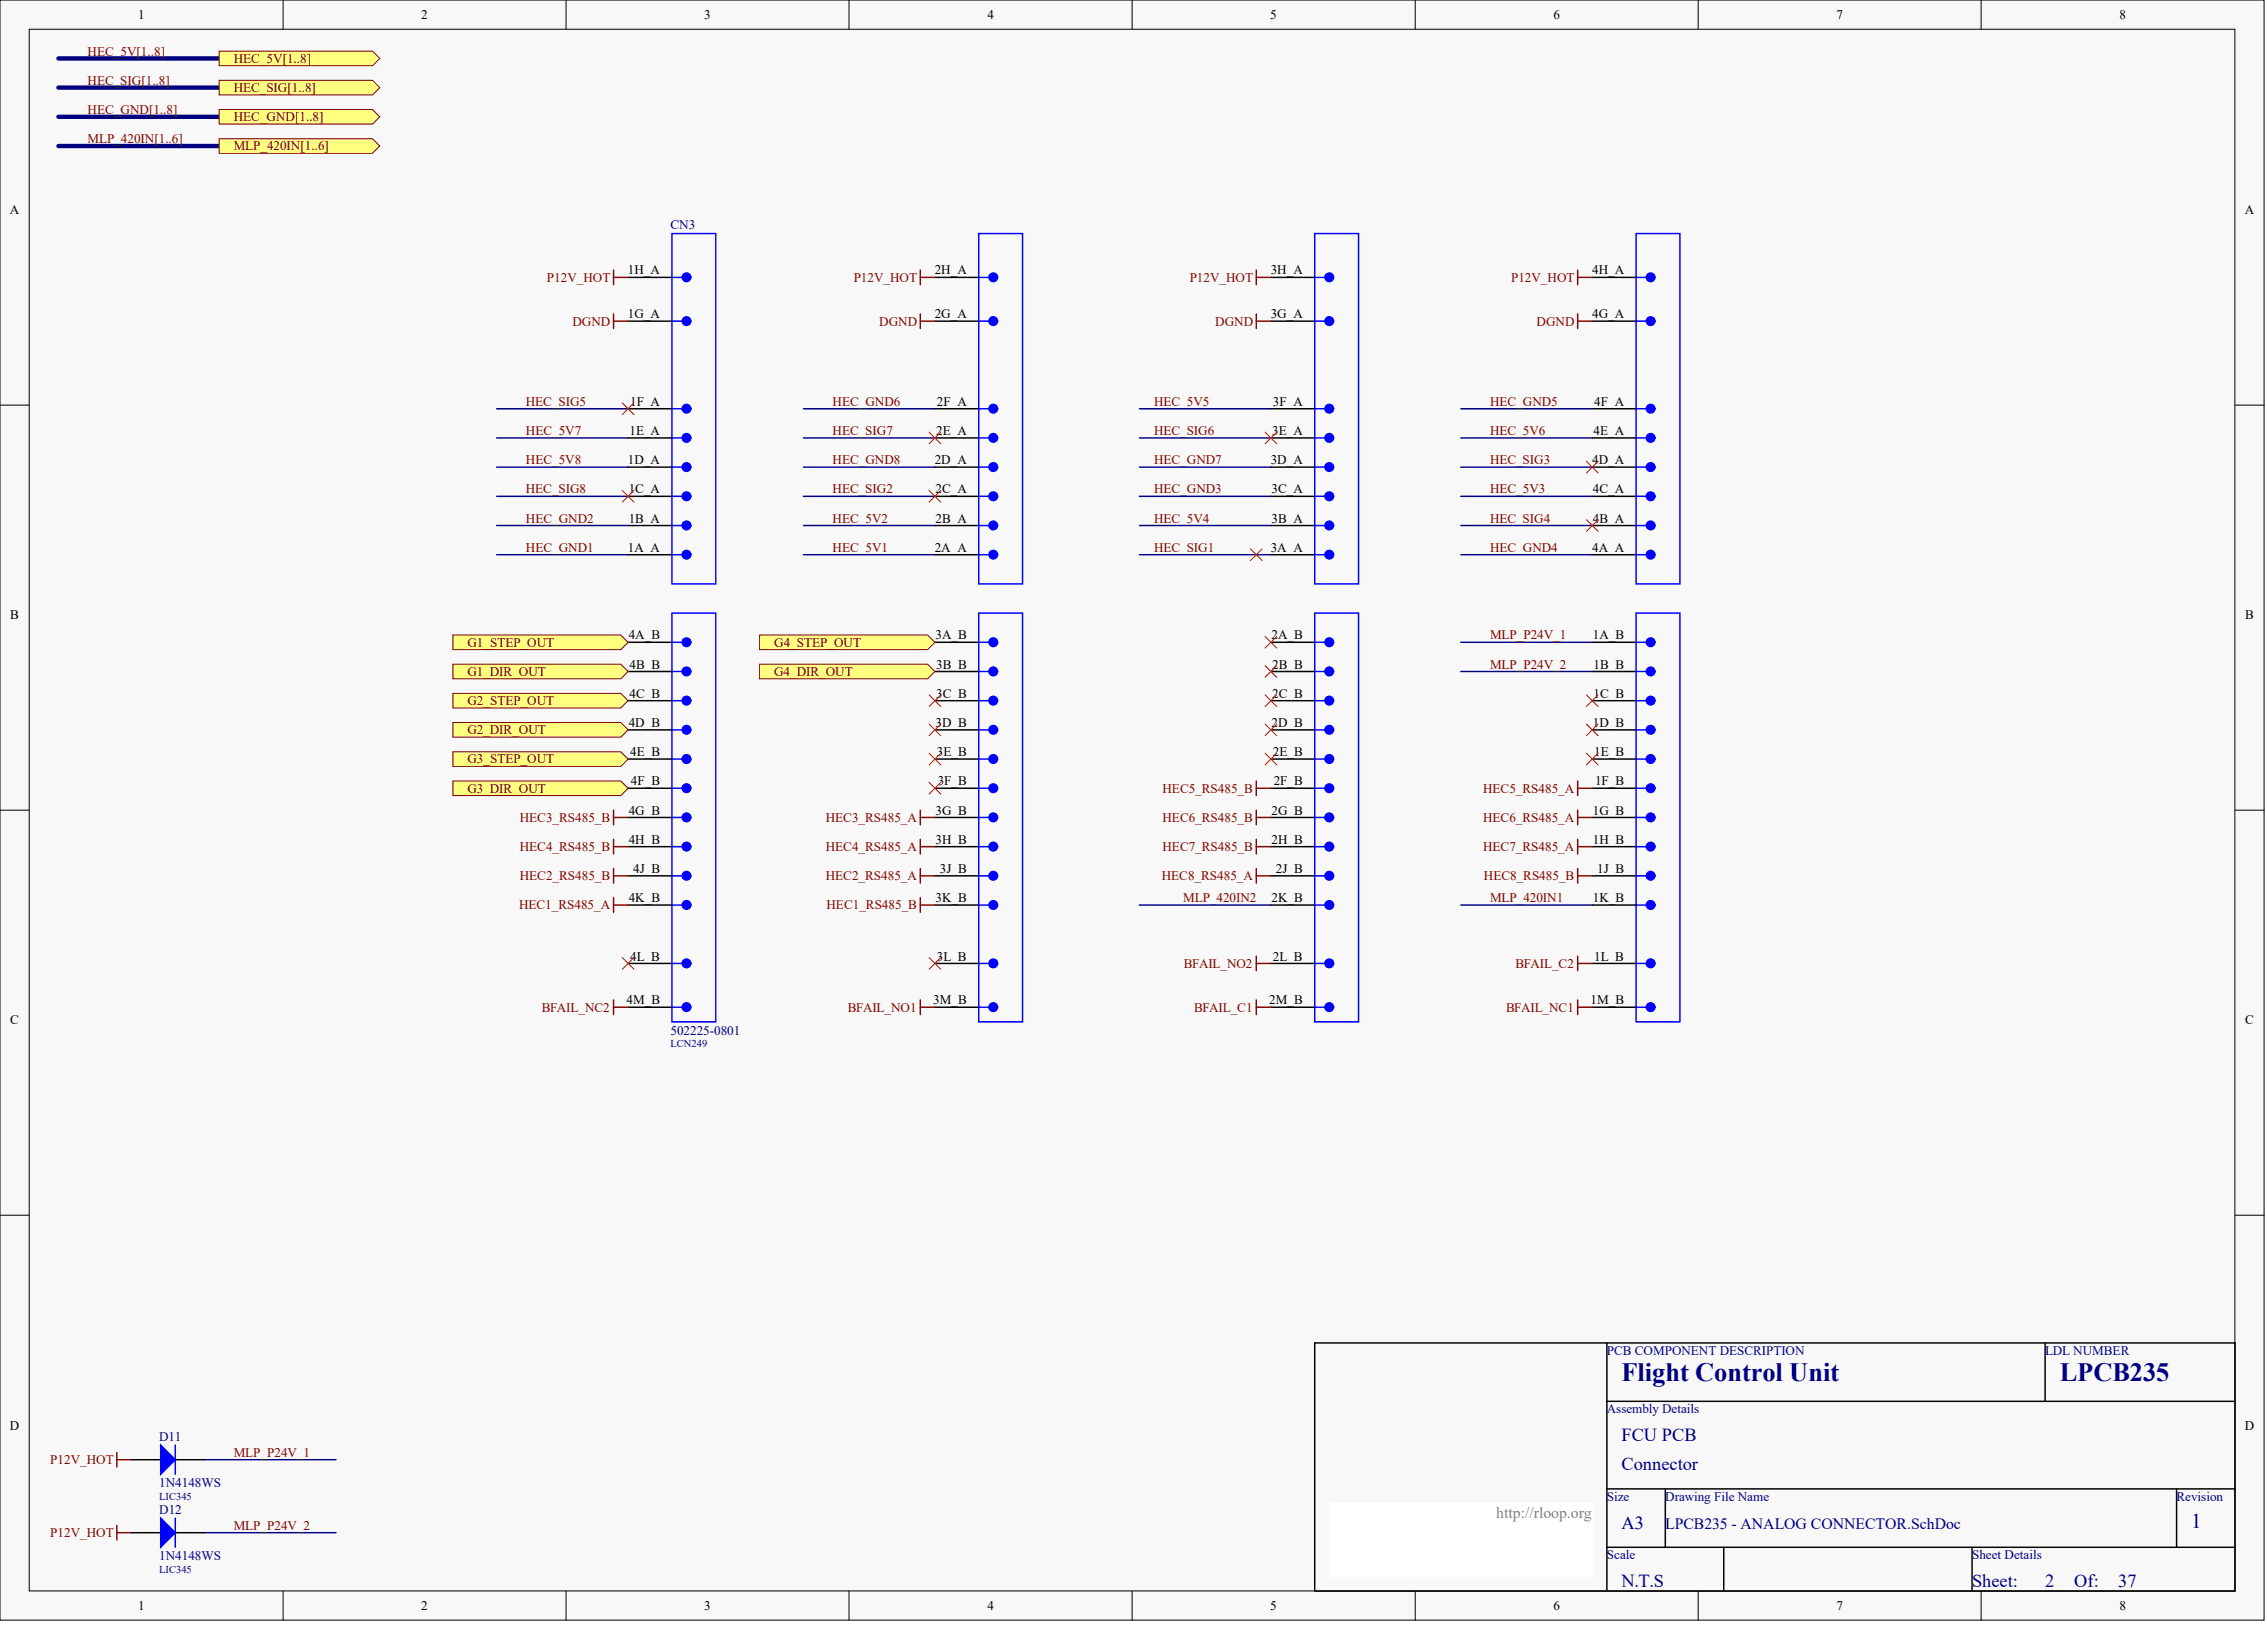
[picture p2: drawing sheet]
<svg xmlns="http://www.w3.org/2000/svg" width="328mm" height="236mm" viewBox="0 0 328 236" stroke-linecap="round" stroke-linejoin="round" font-family="sans-serif">
<defs><g id="words">
<g font-size="3.8" fill="#000080">
<text x="234.9" y="200">Flight Control Unit</text>
<text x="298.4" y="200">LPCB235</text>
</g>
<text font-size="3" fill="#000080" x="317.5" y="221.3">1</text>
<g font-size="2.7" fill="#000080">
<text x="234.9" y="208.7">FCU PCB</text>
<text x="234.9" y="213">Connector</text>
<text x="234.9" y="221.4">A3</text>
<text x="234.9" y="229.9">N.T.S</text>
<text x="285.7" y="229.9">Sheet:</text>
<text x="296.3" y="229.9">2</text>
<text x="300.5" y="229.9">Of:</text>
<text x="306.9" y="229.9">37</text>
</g>
<text font-size="2.3" fill="#808080" x="216.8" y="219.8">http://rloop.org</text>
<text font-size="2.3" fill="#000080" x="241.3" y="221.5">LPCB235 - ANALOG CONNECTOR.SchDoc</text>
<g font-size="1.9">
<text x="20" y="2.8">1</text>
<text x="61" y="2.8">2</text>
<text x="102" y="2.8">3</text>
<text x="143" y="2.8">4</text>
<text x="184" y="2.8">5</text>
<text x="225.1" y="2.8">6</text>
<text x="266" y="2.8">7</text>
<text x="307.1" y="2.8">8</text>
<text x="1.4" y="31">A</text>
<text x="325.2" y="31">A</text>
<text x="91" y="39.8">1H_A</text>
<text x="135.4" y="39.8">2H_A</text>
<text x="184.1" y="39.8">3H_A</text>
<text x="230.7" y="39.8">4H_A</text>
<text x="91" y="46.1">1G_A</text>
<text x="135.4" y="46.1">2G_A</text>
<text x="184.1" y="46.1">3G_A</text>
<text x="230.7" y="46.1">4G_A</text>
<text x="91.3" y="58.8">1F_A</text>
<text x="135.7" y="58.8">2F_A</text>
<text x="184.4" y="58.8">3F_A</text>
<text x="231" y="58.8">4F_A</text>
<text x="91.2" y="63">1E_A</text>
<text x="135.6" y="63">2E_A</text>
<text x="184.3" y="63">3E_A</text>
<text x="230.9" y="63">4E_A</text>
<text x="91" y="67.2">1D_A</text>
<text x="91.1" y="71.5">1C_A</text>
<text x="135.4" y="67.2">2D_A</text>
<text x="135.5" y="71.5">2C_A</text>
<text x="184.1" y="67.2">3D_A</text>
<text x="184.2" y="71.5">3C_A</text>
<text x="230.7" y="67.2">4D_A</text>
<text x="230.8" y="71.5">4C_A</text>
<text x="91.1" y="75.7">1B_A</text>
<text x="135.5" y="75.7">2B_A</text>
<text x="184.2" y="75.7">3B_A</text>
<text x="230.8" y="75.7">4B_A</text>
<text x="91" y="79.9">1A_A</text>
<text x="135.4" y="79.9">2A_A</text>
<text x="184.1" y="79.9">3A_A</text>
<text x="230.7" y="79.9">4A_A</text>
<text x="1.5" y="89.7">B</text>
<text x="325.3" y="89.7">B</text>
<text x="91.1" y="92.6">4A_B</text>
<text x="135.5" y="92.6">3A_B</text>
<text x="184.2" y="92.6">2A_B</text>
<text x="230.8" y="92.6">1A_B</text>
<text x="91.2" y="96.8">4B_B</text>
<text x="91.2" y="101.1">4C_B</text>
<text x="135.6" y="96.8">3B_B</text>
<text x="135.6" y="101.1">3C_B</text>
<text x="184.3" y="96.8">2B_B</text>
<text x="184.3" y="101.1">2C_B</text>
<text x="230.9" y="96.8">1B_B</text>
<text x="230.9" y="101.1">1C_B</text>
<text x="91.1" y="105.3">4D_B</text>
<text x="135.5" y="105.3">3D_B</text>
<text x="184.2" y="105.3">2D_B</text>
<text x="230.8" y="105.3">1D_B</text>
<text x="91.3" y="109.5">4E_B</text>
<text x="91.4" y="113.8">4F_B</text>
<text x="135.7" y="109.5">3E_B</text>
<text x="135.8" y="113.8">3F_B</text>
<text x="184.4" y="109.5">2E_B</text>
<text x="184.5" y="113.8">2F_B</text>
<text x="231" y="109.5">1E_B</text>
<text x="231.1" y="113.8">1F_B</text>
<text x="91.1" y="118">4G_B</text>
<text x="135.5" y="118">3G_B</text>
<text x="184.2" y="118">2G_B</text>
<text x="230.8" y="118">1G_B</text>
<text x="91.1" y="122.2">4H_B</text>
<text x="135.5" y="122.2">3H_B</text>
<text x="184.2" y="122.2">2H_B</text>
<text x="230.8" y="122.2">1H_B</text>
<text x="91.1" y="130.7">4K_B</text>
<text x="91.7" y="126.4">4J_B</text>
<text x="135.5" y="130.7">3K_B</text>
<text x="136.2" y="126.4">3J_B</text>
<text x="184.2" y="130.7">2K_B</text>
<text x="184.8" y="126.4">2J_B</text>
<text x="230.8" y="130.7">1K_B</text>
<text x="231.4" y="126.4">1J_B</text>
<text x="91.3" y="139.1">4L_B</text>
<text x="135.7" y="139.1">3L_B</text>
<text x="184.4" y="139.1">2L_B</text>
<text x="231" y="139.1">1L_B</text>
<text x="1.5" y="148.4">C</text>
<text x="90.8" y="145.5">4M_B</text>
<text x="135.2" y="145.5">3M_B</text>
<text x="183.9" y="145.5">2M_B</text>
<text x="230.5" y="145.5">1M_B</text>
<text x="325.3" y="148.4">C</text>
<text x="1.4" y="207">D</text>
<text x="325.2" y="207">D</text>
<text x="20" y="233.2">1</text>
<text x="61" y="233.2">2</text>
<text x="102" y="233.2">3</text>
<text x="143" y="233.2">4</text>
<text x="184" y="233.2">5</text>
<text x="225.1" y="233.2">6</text>
<text x="266" y="233.2">7</text>
<text x="307.1" y="233.2">8</text>
</g>
<g font-size="1.9" fill="#800000">
<text x="12.7" y="8">HEC_5V[1..8]</text>
<text x="33.9" y="9.1">HEC_5V[1..8]</text>
<text x="12.7" y="12.3">HEC_SIG[1..8]</text>
<text x="12.7" y="16.5">HEC_GND[1..8]</text>
<text x="33.9" y="13.3">HEC_SIG[1..8]</text>
<text x="33.9" y="17.6">HEC_GND[1..8]</text>
<text x="12.7" y="20.7">MLP_420IN[1..6]</text>
<text x="33.9" y="21.8">MLP_420IN[1..6]</text>
<text x="79.2" y="40.8">P12V_HOT</text>
<text x="123.7" y="40.8">P12V_HOT</text>
<text x="172.4" y="40.8">P12V_HOT</text>
<text x="218.9" y="40.8">P12V_HOT</text>
<text x="82.9" y="47.2">DGND</text>
<text x="127.4" y="47.2">DGND</text>
<text x="176.1" y="47.2">DGND</text>
<text x="222.6" y="47.2">DGND</text>
<text x="76.2" y="58.8">HEC_SIG5</text>
<text x="120.6" y="58.8">HEC_GND6</text>
<text x="167.2" y="58.8">HEC_5V5</text>
<text x="215.9" y="58.8">HEC_GND5</text>
<text x="76.2" y="63">HEC_5V7</text>
<text x="120.6" y="63">HEC_SIG7</text>
<text x="167.2" y="63">HEC_SIG6</text>
<text x="215.9" y="63">HEC_5V6</text>
<text x="76.2" y="67.2">HEC_5V8</text>
<text x="76.2" y="71.5">HEC_SIG8</text>
<text x="120.6" y="71.5">HEC_SIG2</text>
<text x="120.6" y="67.2">HEC_GND8</text>
<text x="167.2" y="71.5">HEC_GND3</text>
<text x="167.2" y="67.2">HEC_GND7</text>
<text x="215.9" y="71.5">HEC_5V3</text>
<text x="215.9" y="67.2">HEC_SIG3</text>
<text x="76.2" y="75.7">HEC_GND2</text>
<text x="120.6" y="75.7">HEC_5V2</text>
<text x="167.2" y="75.7">HEC_5V4</text>
<text x="215.9" y="75.7">HEC_SIG4</text>
<text x="76.2" y="79.9">HEC_GND1</text>
<text x="120.6" y="79.9">HEC_5V1</text>
<text x="167.2" y="79.9">HEC_SIG1</text>
<text x="215.9" y="79.9">HEC_GND4</text>
<text x="67.7" y="93.7">G1_STEP_OUT</text>
<text x="112.2" y="93.7">G4_STEP_OUT</text>
<text x="215.9" y="92.6">MLP_P24V_1</text>
<text x="67.7" y="97.9">G1_DIR_OUT</text>
<text x="112.2" y="97.9">G4_DIR_OUT</text>
<text x="215.9" y="96.8">MLP_P24V_2</text>
<text x="67.7" y="102.1">G2_STEP_OUT</text>
<text x="67.7" y="106.4">G2_DIR_OUT</text>
<text x="67.7" y="110.6">G3_STEP_OUT</text>
<text x="67.7" y="114.8">G3_DIR_OUT</text>
<text x="75.3" y="119">HEC3_RS485_B</text>
<text x="119.6" y="119">HEC3_RS485_A</text>
<text x="168.4" y="119">HEC6_RS485_B</text>
<text x="168.4" y="114.8">HEC5_RS485_B</text>
<text x="214.9" y="119">HEC6_RS485_A</text>
<text x="214.9" y="114.8">HEC5_RS485_A</text>
<text x="75.3" y="123.3">HEC4_RS485_B</text>
<text x="119.6" y="123.3">HEC4_RS485_A</text>
<text x="168.4" y="123.3">HEC7_RS485_B</text>
<text x="214.9" y="123.3">HEC7_RS485_A</text>
<text x="75.2" y="131.7">HEC1_RS485_A</text>
<text x="75.3" y="127.5">HEC2_RS485_B</text>
<text x="119.6" y="127.5">HEC2_RS485_A</text>
<text x="119.7" y="131.7">HEC1_RS485_B</text>
<text x="168.3" y="127.5">HEC8_RS485_A</text>
<text x="171.4" y="130.7">MLP_420IN2</text>
<text x="215" y="127.5">HEC8_RS485_B</text>
<text x="215.9" y="130.7">MLP_420IN1</text>
<text x="171.5" y="140.2">BFAIL_NO2</text>
<text x="219.6" y="140.2">BFAIL_C2</text>
<text x="78.5" y="146.5">BFAIL_NC2</text>
<text x="122.9" y="146.5">BFAIL_NO1</text>
<text x="173" y="146.5">BFAIL_C1</text>
<text x="218.2" y="146.5">BFAIL_NC1</text>
<text x="7.3" y="212.1">P12V_HOT</text>
<text x="33.9" y="211">MLP_P24V_1</text>
<text x="33.9" y="221.6">MLP_P24V_2</text>
<text x="7.3" y="222.6">P12V_HOT</text>
</g>
<g font-size="1.9" fill="#000080">
<text x="97.1" y="33.2">CN3</text>
<text x="97.1" y="149.9">502225-0801</text>
<text x="232.8" y="196.2">PCB COMPONENT DESCRIPTION</text>
<text x="296.3" y="196.2">LDL NUMBER</text>
<text x="23.1" y="208.7">D11</text>
<text x="232.8" y="204.7">Assembly Details</text>
<text x="23.1" y="215.4">1N4148WS</text>
<text x="23.1" y="219.2">D12</text>
<text x="232.8" y="217.3">Size</text>
<text x="241.3" y="217.3">Drawing File Name</text>
<text x="315.3" y="217.3">Revision</text>
<text x="23.1" y="226">1N4148WS</text>
<text x="232.8" y="225.8">Scale</text>
<text x="285.7" y="225.8">Sheet Details</text>
</g>
<g font-size="1.5" fill="#000080">
<text x="97.1" y="151.7">LCN249</text>
<text x="23.1" y="217.2">LIC345</text>
<text x="23.1" y="227.8">LIC345</text>
</g>
</g></defs>
<g fill="#f8f8f8" stroke="#000" stroke-width=".14">
<path d="M0 0h328v234.7h-328z"/>
<path d="M4.2 4.2h319.6v226.2h-319.6z"/>
</g>
<g fill="none" stroke="#000" stroke-width=".14">
<path d="M41 0v4.2M82 0v4.2M123 0v4.2M164 0v4.2M205 0v4.2M246 0v4.2M287 0v4.2M0 58.7h4.2M323.8 58.7h4.2M0 117.3h4.2M323.8 117.3h4.2M0 176h4.2"/>
<path d="M323.8 176h4.2M41 230.5v4.2M82 230.5v4.2M123 230.5v4.2M164 230.5v4.2M205 230.5v4.2M246 230.5v4.2M287 230.5v4.2"/>
</g>
<g fill="none" stroke="#000" stroke-width=".21">
<path d="M91 59.2h6.4M91 46.5h6.4M91 40.2h6.4M135.4 59.2h6.4M135.4 46.5h6.4M135.4 40.2h6.4M184.1 59.2h6.4M184.1 46.5h6.4M184.1 40.2h6.4M230.7 59.2h6.3M230.7 46.5h6.3M230.7 40.2h6.3"/>
<path d="M91 76.1h6.4M91 71.9h6.4M91 67.7h6.4M91 63.4h6.4M135.4 76.1h6.4M135.4 71.9h6.4M135.4 67.7h6.4M135.4 63.4h6.4M184.1 76.1h6.4M184.1 71.9h6.4M184.1 67.7h6.4M184.1 63.4h6.4"/>
<path d="M230.7 76.1h6.3M230.7 71.9h6.3M230.7 67.7h6.3M230.7 63.4h6.3M91 80.3h6.4M91 93h6.4M91 97.3h6.4M135.4 80.3h6.4M135.4 93h6.4M135.4 97.3h6.4M184.1 80.3h6.4M184.1 93h6.4"/>
<path d="M184.1 97.3h6.4M230.7 80.3h6.3M230.7 93h6.3M230.7 97.3h6.3M91 101.5h6.4M91 105.7h6.4M91 109.9h6.4M91 114.2h6.4M91 118.4h6.4M135.4 101.5h6.4M135.4 105.7h6.4M135.4 109.9h6.4"/>
<path d="M135.4 114.2h6.4M135.4 118.4h6.4M184.1 101.5h6.4M184.1 105.7h6.4M184.1 109.9h6.4M184.1 114.2h6.4M184.1 118.4h6.4M230.7 101.5h6.3M230.7 105.7h6.3M230.7 109.9h6.3M230.7 114.2h6.3M230.7 118.4h6.3"/>
<path d="M91 139.5h6.4M91 122.6h6.4M91 126.9h6.4M91 131.1h6.4M135.4 139.5h6.4M135.4 122.6h6.4M135.4 126.9h6.4M135.4 131.1h6.4M184.1 139.5h6.4M184.1 122.6h6.4M184.1 126.9h6.4M184.1 131.1h6.4"/>
<path d="M230.7 139.5h6.3M230.7 122.6h6.3M230.7 126.9h6.3M230.7 131.1h6.3M91 145.9h6.4M135.4 145.9h6.4M184.1 145.9h6.4M230.7 145.9h6.3M190.5 194.5h133.3v36h-133.3zM232.8 194.5v36M296.3 194.5v8.5M232.8 203h91"/>
<path d="M232.8 215.7h91M241.3 215.7v8.4M315.3 215.7v8.4M232.8 224.1h91M249.7 224.1v6.4M285.7 224.1v6.4"/>
</g>
<path d="M192.6 217.8h38.1v10.5h-38.1z" fill="#fff" stroke="#fff" stroke-width=".14"/>
<g fill="none" stroke="#00f" stroke-width=".21">
<path d="M97.4 33.8h6.3v50.8h-6.3zM141.8 33.8h6.3v50.8h-6.3zM190.5 33.8h6.3v50.8h-6.3zM237 33.8h6.4v50.8h-6.4zM97.4 59.2h1.4M97.4 46.5h1.4M97.4 40.2h1.4M141.8 59.2h1.5M141.8 46.5h1.5M141.8 40.2h1.5M190.5 59.2h1.5M190.5 46.5h1.5"/>
<path d="M190.5 40.2h1.5M237 59.2h1.5M237 46.5h1.5M237 40.2h1.5M97.4 76.1h1.4M97.4 71.9h1.4M97.4 67.7h1.4M97.4 63.4h1.4M141.8 76.1h1.5M141.8 71.9h1.5M141.8 67.7h1.5M141.8 63.4h1.5"/>
<path d="M190.5 76.1h1.5M190.5 71.9h1.5M190.5 67.7h1.5M190.5 63.4h1.5M237 76.1h1.5M237 71.9h1.5M237 67.7h1.5M237 63.4h1.5M97.4 88.8h6.3v59.2h-6.3zM97.4 80.3h1.4M97.4 93h1.4M97.4 97.3h1.4"/>
<path d="M141.8 88.8h6.3v59.2h-6.3zM141.8 80.3h1.5M141.8 93h1.5M141.8 97.3h1.5M190.5 88.8h6.3v59.2h-6.3zM190.5 80.3h1.5M190.5 93h1.5M190.5 97.3h1.5M237 88.8h6.4v59.2h-6.4zM237 80.3h1.5M237 93h1.5M237 97.3h1.5"/>
<path d="M97.4 101.5h1.4M97.4 105.7h1.4M97.4 109.9h1.4M97.4 114.2h1.4M97.4 118.4h1.4M141.8 101.5h1.5M141.8 105.7h1.5M141.8 109.9h1.5M141.8 114.2h1.5M141.8 118.4h1.5M190.5 101.5h1.5M190.5 105.7h1.5"/>
<path d="M190.5 109.9h1.5M190.5 114.2h1.5M190.5 118.4h1.5M237 101.5h1.5M237 105.7h1.5M237 109.9h1.5M237 114.2h1.5M237 118.4h1.5M97.4 139.5h1.4M97.4 122.6h1.4M97.4 126.9h1.4M97.4 131.1h1.4"/>
<path d="M141.8 139.5h1.5M141.8 122.6h1.5M141.8 126.9h1.5M141.8 131.1h1.5M190.5 139.5h1.5M190.5 122.6h1.5M190.5 126.9h1.5M190.5 131.1h1.5M237 139.5h1.5M237 122.6h1.5M237 126.9h1.5M237 131.1h1.5"/>
<path d="M97.4 145.9h1.4M141.8 145.9h1.5M190.5 145.9h1.5M237 145.9h1.5"/>
</g>
<g fill="#00f" stroke="#00f" stroke-width=".21">
<circle cx="99.5" cy="80.3" r=".62"/>
<circle cx="99.5" cy="76.1" r=".62"/>
<circle cx="99.5" cy="71.9" r=".62"/>
<circle cx="99.5" cy="67.7" r=".62"/>
<circle cx="99.5" cy="63.4" r=".62"/>
<circle cx="99.5" cy="59.2" r=".62"/>
<circle cx="99.5" cy="46.5" r=".62"/>
<circle cx="99.5" cy="40.2" r=".62"/>
<circle cx="143.9" cy="80.3" r=".62"/>
<circle cx="143.9" cy="76.1" r=".62"/>
<circle cx="143.9" cy="71.9" r=".62"/>
<circle cx="143.9" cy="67.7" r=".62"/>
<circle cx="143.9" cy="63.4" r=".62"/>
<circle cx="143.9" cy="59.2" r=".62"/>
<circle cx="143.9" cy="46.5" r=".62"/>
<circle cx="143.9" cy="40.2" r=".62"/>
<circle cx="192.6" cy="80.3" r=".62"/>
<circle cx="192.6" cy="76.1" r=".62"/>
<circle cx="192.6" cy="71.9" r=".62"/>
<circle cx="192.6" cy="67.7" r=".62"/>
<circle cx="192.6" cy="63.4" r=".62"/>
<circle cx="192.6" cy="59.2" r=".62"/>
<circle cx="192.6" cy="46.5" r=".62"/>
<circle cx="192.6" cy="40.2" r=".62"/>
<circle cx="239.1" cy="80.3" r=".62"/>
<circle cx="239.1" cy="76.1" r=".62"/>
<circle cx="239.1" cy="71.9" r=".62"/>
<circle cx="239.1" cy="67.7" r=".62"/>
<circle cx="239.1" cy="63.4" r=".62"/>
<circle cx="239.1" cy="59.2" r=".62"/>
<circle cx="239.1" cy="46.5" r=".62"/>
<circle cx="239.1" cy="40.2" r=".62"/>
<circle cx="99.5" cy="93" r=".62"/>
<circle cx="99.5" cy="97.2" r=".62"/>
<circle cx="99.5" cy="101.5" r=".62"/>
<circle cx="99.5" cy="105.7" r=".62"/>
<circle cx="99.5" cy="109.9" r=".62"/>
<circle cx="99.5" cy="114.2" r=".62"/>
<circle cx="99.5" cy="139.5" r=".62"/>
<circle cx="99.5" cy="145.9" r=".62"/>
<circle cx="99.5" cy="118.4" r=".62"/>
<circle cx="99.5" cy="122.6" r=".62"/>
<circle cx="99.5" cy="126.8" r=".62"/>
<circle cx="99.5" cy="131.1" r=".62"/>
<circle cx="143.9" cy="93" r=".62"/>
<circle cx="143.9" cy="97.2" r=".62"/>
<circle cx="143.9" cy="101.5" r=".62"/>
<circle cx="143.9" cy="105.7" r=".62"/>
<circle cx="143.9" cy="109.9" r=".62"/>
<circle cx="143.9" cy="114.2" r=".62"/>
<circle cx="143.9" cy="139.5" r=".62"/>
<circle cx="143.9" cy="145.9" r=".62"/>
<circle cx="143.9" cy="118.4" r=".62"/>
<circle cx="143.9" cy="122.6" r=".62"/>
<circle cx="143.9" cy="126.8" r=".62"/>
<circle cx="143.9" cy="131.1" r=".62"/>
<circle cx="192.6" cy="93" r=".62"/>
<circle cx="192.6" cy="97.2" r=".62"/>
<circle cx="192.6" cy="101.5" r=".62"/>
<circle cx="192.6" cy="105.7" r=".62"/>
<circle cx="192.6" cy="109.9" r=".62"/>
<circle cx="192.6" cy="114.2" r=".62"/>
<circle cx="192.6" cy="139.5" r=".62"/>
<circle cx="192.6" cy="145.9" r=".62"/>
<circle cx="192.6" cy="118.4" r=".62"/>
<circle cx="192.6" cy="122.6" r=".62"/>
<circle cx="192.6" cy="126.8" r=".62"/>
<circle cx="192.6" cy="131.1" r=".62"/>
<circle cx="239.1" cy="93" r=".62"/>
<circle cx="239.1" cy="97.2" r=".62"/>
<circle cx="239.1" cy="101.5" r=".62"/>
<circle cx="239.1" cy="105.7" r=".62"/>
<circle cx="239.1" cy="109.9" r=".62"/>
<circle cx="239.1" cy="114.2" r=".62"/>
<circle cx="239.1" cy="139.5" r=".62"/>
<circle cx="239.1" cy="145.9" r=".62"/>
<circle cx="239.1" cy="118.4" r=".62"/>
<circle cx="239.1" cy="122.6" r=".62"/>
<circle cx="239.1" cy="126.8" r=".62"/>
<circle cx="239.1" cy="131.1" r=".62"/>
</g>
<g fill="none" stroke="#800000" stroke-width=".21">
<path d="M182 138.5v2.1M182 139.5h2.1M228.6 138.5v2.1M228.6 139.5h2.1M88.9 145.9h2.1M88.9 144.8v2.1M133.3 145.9h2.1M133.3 144.8v2.1M182 144.8v2.1M182 145.9h2.1M228.6 145.9h2.1M228.6 144.8v2.1"/>
<path d="M16.9 210.4v2.1M16.9 211.4h2.1M16.9 220.9v2.2M16.9 222h2.1"/>
</g>
<path d="M29.6 211.4h19.1M29.6 222h19.1" fill="none" stroke="#000080" stroke-width=".21"/>
<path d="M8.5 8.5h23.2M8.5 12.7h23.2M8.5 16.9h23.2" fill="none" stroke="#000080" stroke-width=".63"/>
<g fill="#ffff80" stroke="#800000" stroke-width=".14">
<path d="M31.7 7.4h22.3l1 1.1-1 1h-22.3z" fill-rule="evenodd"/>
<path d="M31.7 11.6h22.3l1 1.1-1 1h-22.3z" fill-rule="evenodd"/>
<path d="M31.7 15.9h22.3l1 1-1 1.1h-22.3z" fill-rule="evenodd"/>
</g>
<g fill="none" stroke="#000080" stroke-width=".21">
<path d="M72 59.2h19M116.4 59.2h19M165.1 59.2h19M211.6 59.2h19.1M72 63.4h19M72 67.7h19M72 71.9h19M72 76.1h19M116.4 63.4h19M116.4 67.7h19M116.4 71.9h19M116.4 76.1h19"/>
<path d="M165.1 63.4h19M165.1 67.7h19M165.1 71.9h19M165.1 76.1h19M211.6 63.4h19.1M211.6 67.7h19.1M211.6 71.9h19.1M211.6 76.1h19.1M72 80.3h19M116.4 80.3h19M165.1 80.3h19M211.6 80.3h19.1"/>
<path d="M211.6 93h19.1M211.6 97.3h19.1M211.6 131.1h19.1"/>
</g>
<g fill="none" stroke="#800000" stroke-width=".21">
<path d="M88.9 118.4h2.1M88.9 117.3v2.2M133.3 118.4h2.1M133.3 117.3v2.2M182 113.1v2.1M182 117.3v2.2M182 118.4h2.1M182 114.2h2.1M228.6 113.1v2.1M228.6 117.3v2.2M228.6 118.4h2.1M228.6 114.2h2.1"/>
<path d="M88.9 126.9h2.1M88.9 122.6h2.1M88.9 121.6v2.1M88.9 125.8v2.1M88.9 130v2.1M88.9 131.1h2.1M133.3 126.9h2.1M133.3 122.6h2.1M133.3 121.6v2.1M133.3 125.8v2.1M133.3 130v2.1M133.3 131.1h2.1"/>
<path d="M182 121.6v2.1M182 125.8v2.1M182 126.9h2.1M182 122.6h2.1M228.6 126.9h2.1M228.6 121.6v2.1M228.6 125.8v2.1M228.6 122.6h2.1"/>
</g>
<path d="M8.5 21.1h23.2" fill="none" stroke="#000080" stroke-width=".63"/>
<path d="M31.7 20.1h22.3l1 1-1 1.1h-22.3z" fill-rule="evenodd" fill="#ffff80" stroke="#800000" stroke-width=".14"/>
<path d="M165.1 131.1h19" fill="none" stroke="#000080" stroke-width=".21"/>
<path d="M19 211.4h4.3M25.4 211.4h4.2M19 222h4.3M25.4 222h4.2" fill="none" stroke="#000" stroke-width=".21"/>
<g fill="#00f" stroke="#00f" stroke-width=".21">
<path d="M23.3 209.3l2.1 2.1-2.1 2.1z"/>
<path d="M23.3 219.9l2.1 2.1-2.1 2.1z"/>
</g>
<path d="M25.4 209.3v4.2M25.4 219.9v4.2" fill="none" stroke="#00f" stroke-width=".21"/>
<g fill="none" stroke="#800000" stroke-width=".21">
<path d="M88.9 39.1v2.1M133.3 39.1v2.1M182 39.1v2.1M228.6 39.1v2.1M88.9 45.5v2.1M88.9 40.2h2.1M88.9 46.5h2.1M133.3 40.2h2.1M133.3 45.5v2.1M133.3 46.5h2.1M182 40.2h2.1M182 45.5v2.1"/>
<path d="M182 46.5h2.1M228.6 40.2h2.1M228.6 45.5v2.1M228.6 46.5h2.1"/>
</g>
<g fill="none" stroke="#f00" stroke-width=".14">
<path d="M90.2 58.4l1.6 1.7M91.8 58.4l-1.6 1.7M90.2 71l1.6 1.7M91.8 71l-1.6 1.7M134.6 71l1.7 1.7M134.6 62.6l1.7 1.7M136.3 71l-1.7 1.7M136.3 62.6l-1.7 1.7M181.2 79.5l1.7 1.7M182.9 79.5l-1.7 1.7M183.3 62.6l1.7 1.7M185 62.6l-1.7 1.7"/>
<path d="M229.8 66.8l1.7 1.7M229.8 75.3l1.7 1.7M231.5 66.8l-1.7 1.7M231.5 75.3l-1.7 1.7M183.3 92.2l1.7 1.7M183.3 96.4l1.7 1.7M185 92.2l-1.7 1.7M185 96.4l-1.7 1.7M134.6 100.6l1.7 1.7M134.6 104.9l1.7 1.7M134.6 109.1l1.7 1.7M134.6 113.3l1.7 1.7"/>
<path d="M136.3 100.6l-1.7 1.7M136.3 104.9l-1.7 1.7M136.3 109.1l-1.7 1.7M136.3 113.3l-1.7 1.7M183.3 100.6l1.7 1.7M183.3 104.9l1.7 1.7M183.3 109.1l1.7 1.7M185 100.6l-1.7 1.7M185 104.9l-1.7 1.7M185 109.1l-1.7 1.7M229.8 100.6l1.7 1.7M229.8 104.9l1.7 1.7"/>
<path d="M229.8 109.1l1.7 1.7M231.5 100.6l-1.7 1.7M231.5 104.9l-1.7 1.7M231.5 109.1l-1.7 1.7M90.2 138.7l1.6 1.7M91.8 138.7l-1.6 1.7M134.6 138.7l1.7 1.7M136.3 138.7l-1.7 1.7"/>
</g>
<g fill="#ffff80" stroke="#800000" stroke-width=".14">
<path d="M65.6 92h24.3l1.1 1-1.1 1.1h-24.3z" fill-rule="evenodd"/>
<path d="M65.6 96.2h24.3l1.1 1.1-1.1 1h-24.3z" fill-rule="evenodd"/>
<path d="M65.6 100.4h24.3l1.1 1.1-1.1 1h-24.3z" fill-rule="evenodd"/>
<path d="M65.6 104.7h24.3l1.1 1-1.1 1.1h-24.3z" fill-rule="evenodd"/>
<path d="M65.6 108.9h24.3l1.1 1-1.1 1.1h-24.3z" fill-rule="evenodd"/>
<path d="M65.6 113.1h24.3l1.1 1.1-1.1 1h-24.3z" fill-rule="evenodd"/>
<path d="M110.1 92h24.3l1 1-1 1.1h-24.3z" fill-rule="evenodd"/>
<path d="M110.1 96.2h24.3l1 1.1-1 1h-24.3z" fill-rule="evenodd"/>
</g>
<use href="#words"/>
</svg>
